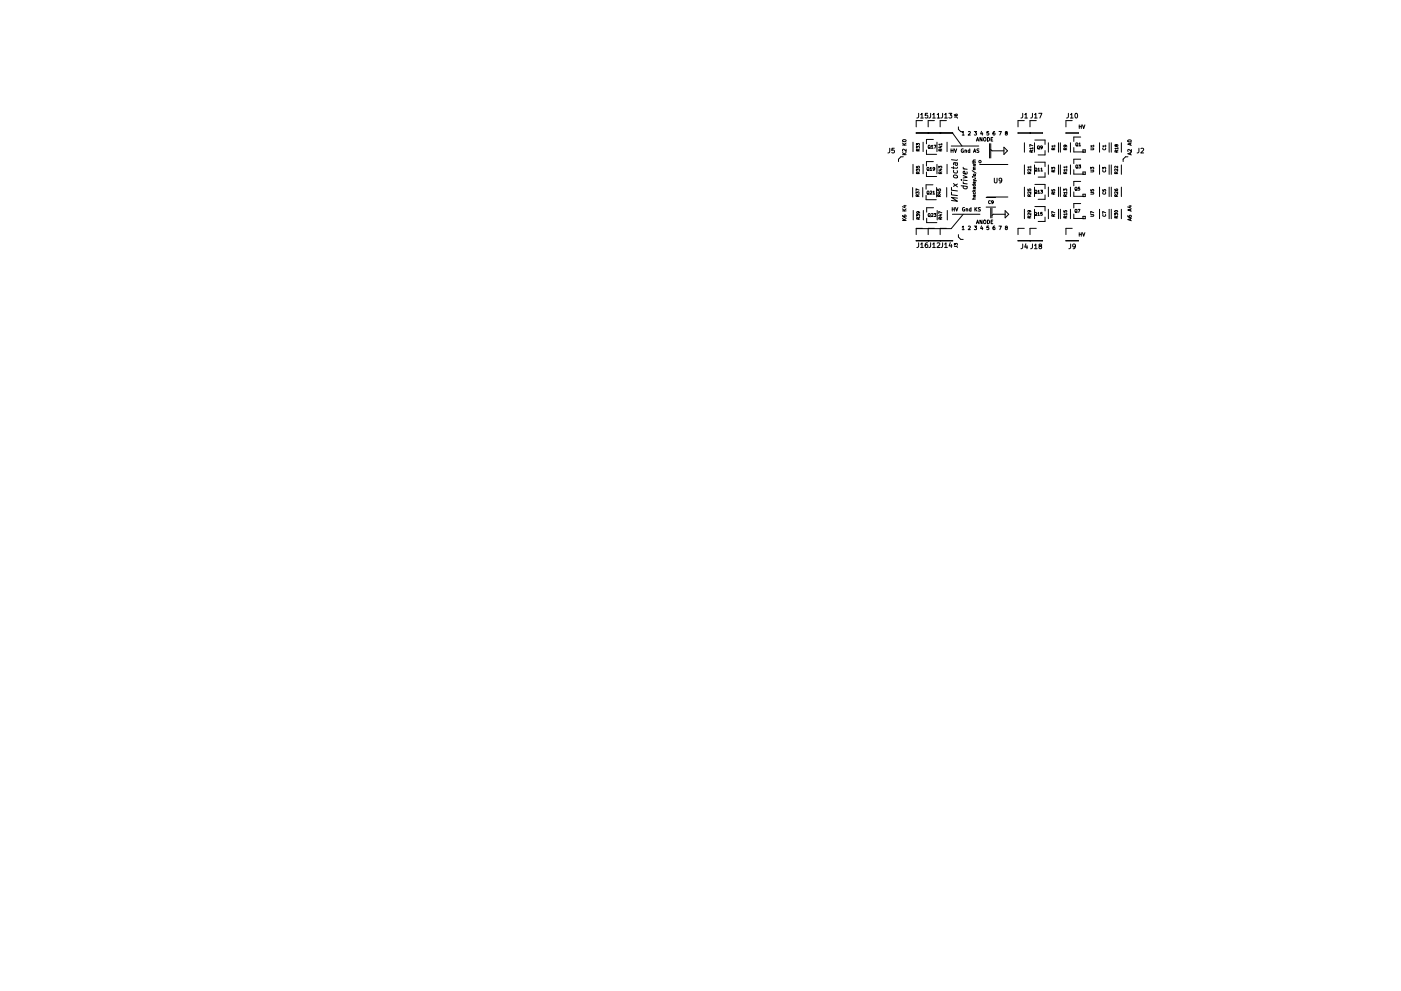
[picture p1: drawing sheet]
<svg xmlns="http://www.w3.org/2000/svg" width="297mm" height="210mm" viewBox="0 0 297 210" stroke-linecap="round" stroke-linejoin="round" font-family="sans-serif">
<g fill="none" stroke="#000" stroke-width=".21">
<path d="M188.6 31.5v.8l-.3 .2M189.6 31.5h-.5v.4h.4l.1 .5h-.5M191.4 30.8h.7M191.4 30.3l.4 .5M191.4 32.8h.7M191.4 32.4l.4 .4M191.4 29.7a.37 .37 0 0 1 .4-.1 .37 .37 0 0 1 .3 .3l-.1 .1a.37 .37 0 0 1-.4 .1 .37 .37 0 0 1-.2-.4zM191.5 33.3h-.5l-.5 .5v.5M192.1 31.7v.4l-.5-.4-.2 .1v.3M192.1 30.3l-.4 .4M192.1 32.4l-.4 .3M193.5 39.8v2"/>
<path d="M193.6 30.2v2M193.6 34.9v2M194.3 28.2h7.7zM194.3 31.4v-.4l.2 .3 .1-.2h.3v.3M194.3 30.8v-.4l.2 .2 .1-.1h.3v.3M194.3 36.3v-.4l.2 .2 .1-.2h.3v.4M194.3 35.3v.3h.3v-.3h.3v.3M194.6 32v-.3h-.2l-.1 .3h.6M194.6 36.8v-.3h-.2l-.1 .3h.6M194.8 24l-.1 .9-.3 .1M194.9 31.6l-.3 .3M194.9 36.5l-.3 .2"/>
<path d="M195.2 24.3l.3-.3v1M195.2 25h.6M195.6 25.6h-1.3v1.3M195.6 39.8v2M195.7 30.2v2M195.7 34.9v2M196.4 31.8v.9h2.2M196.4 36.5v.9h2.2M196.7 36l.3 .2M196.7 24h-.5v.5h.4l.1 .4h-.5M196.8 28.2h.1M196.9 28.2h.1"/>
<path d="M196.9 31.3l.3 .2M197.2 35.7l.2-.2v.7M197.2 36.2h.4M197.3 24v.9l-.4 .1M197.5 31l.1-.2v.7M197.5 31.5h.3M197.7 24.3l.3-.3v1M197.7 25h.6M197.8 39.2h-1.5v.9M197.9 29.6h-1.5v.9M197.9 34.3h-1.5v.9M198 30.8h.5l-.3 .7"/>
<path d="M198.1 25.6h-1.3v1.3M198.2 35.8l-.3 .1-.1-.3h.4l-.1 .4-.2 .2M198.6 39.8v2M198.7 30.2v2M198.7 34.9v2M198.7 24.3l.3-.3v1M198.7 25h.6M199 35.7v-.4l.3 .2v-.2h.3v.4M199.3 31.1h.4M199.3 35.9h.4M199.3 28.2h.1M199.4 32l-.1-.3h-.2l-.1 .3h.7"/>
<path d="M199.4 36.8l-.1-.3h-.2l-.1 .3h.7M199.4 28.2h.1M199.5 31v.4l-.5-.1M199.5 35.8v.4l-.5-.1M199.7 30.6h-.7l.2 .2M199.7 31.6l-.3 .3M199.7 30.4v.4M199.7 36.5l-.3 .2M199.9 24l-.1 .9-.3 .1M200.3 24.3l.3-.3v1M200.3 25h.6M200.7 25.6h-1.4v1.3"/>
<path d="M200.7 39.8v2M200.8 30.2v2M200.8 34.9v2M201.2 24h.6l-.3 .4 .3 .1v.4h-.6M201.6 31.6v.7M201.6 31.9h.5M201.7 31h5.8M201.7 39.8v.6l1.3 .1M201.9 28.2l2.1 2.8M202.1 31.6v.7M202.2 38.9l.8 .7M202.2 35.3v.5"/>
<path d="M202.2 37.2h.6l.2 .4-.2 .2-.4-.1-.2-.2zM202.2 36.1v.3l.2 .3 .5-.1v-.4M202.3 31.6l.3 .7 .2-.7M202.3 24.8l.6 .1 .1 .2M202.3 24.3l.2 .2 .4 .1v-.4l-.3 .1 .1 .3M202.5 34.5l.1 .5 .2 .1 .2-.1-.1-.4M203 35.5l-.2 .2-1.1-.1M203 34.6l-.8-.1v.5M203 33.9l-.2 .1-1.1-.1M203 39l-.8 .5M203.2 26.9v.5l.5 .5h.5M203.8 38.2h.1"/>
<path d="M203.8 39.4l1.3 .2M204 28.1l.2-.2v.8M204 28.7h.4M204.2 38.6l.3 .3M204.2 37.2l.9 .4-.9 .2M204.2 35.5l.3 .3M204.2 38.9l.9 .1M204.2 38.2l.9 .1M204.2 35.8l.9 .1M204.2 31.6a.35 .35 0 0 0-.4 .4 .35 .35 0 0 0 .5 .3v-.3h-.2M204.3 39.5v.4l.5 .2 .3-.2-.1-.3M204.6 31.9h.3v.4"/>
<path d="M204.6 31.8v.5M205 36.5l.1 .3-.2 .1-.6-.1v-.4l.2-.1 .1 .6M205.3 28l.3-.1 .1 .2-.4 .6h.4M205.6 31.6v.7h-.3v-.4h.3M206.1 36.2l.8 .5M206.2 39.2h.6v.2l-.4 .1v-.3M206.2 37.5h.1M206.2 34.2h.6M206.4 38.1l.6 .3M206.4 37.5h.4M206.4 36h.4M206.4 34.9h.4"/>
<path d="M206.4 34.4v.3M206.4 32.3l.2-.7 .3 .7M206.4 37l.3-.1 .1 .2-.3 .2zM206.5 32.1h.3M206.5 39.8l.1 .2h.2v-.2h-.3l-.1 .2M206.5 38.6l.1 .3 .2-.1v-.2h-.3l-.1 .3M206.6 27.9h.4l-.2 .3 .2 .1v.3h-.4M206.7 37.8h.1M206.7 34.9l.1 .2h-.4M206.8 35.7l-.4 .1v.2M206.8 35.4l-.4 .1 .1 .2M206.8 34.4l-.1 .2h-.5"/>
<path d="M206.8 33.9l-.4 .1v.2M206.8 38.2l-.4 .2M207 29.9l.3-.7 .2 .7M207.1 29.7h.3M207.6 31.6l-.4 .1v.2l.4 .3-.5 .1M207.7 34.9h6M208.1 27.9l-.2 .5h.5M208.2 29.2v.7l-.4-.7v.7M208.3 28.2v.5M208.6 29.3l.1-.1 .3 .1-.1 .6-.3-.1zM209.4 29.2a.38 .38 0 0 1 .4 .3 .38 .38 0 0 1-.4 .4zM209.6 27.9h-.3l-.1 .4 .4-.1v.4h-.4"/>
<path d="M209.8 30.5v3M210.1 30.5v3M210.1 31.7l.2 .3h2.6M210.1 29.5h.3M210.5 29.2h-.4v.7h.4M210.8 37.8v.8l.2 .2 .4-.2v-.8M210.9 27.9l-.3 .2-.1 .4 .2 .2 .2-.1v-.4l-.4 .1M211.8 27.9h.5l-.3 .8M212.4 38.2l-.2 .2h-.3v-.5l.3-.1 .2 .2-.1 .6-.4 .2M212.9 31.2l.7 .8-.7 .8zM213.3 28.2l-.2-.1 .2-.2h.2v.3a.3 .3 0 0 0-.3 .1 .3 .3 0 0 0 0 .3h.3l-.1-.4M215.8 28.2h5.2z"/>
<path d="M216.8 24v.9l-.3 .1M217.2 25.6h-1.4v1.3M217.2 30.3v2M217.2 35v2M217.2 39.7v2M217.3 24.3l.3-.3v1M217.3 25h.5M218.3 36.8l-.1-.3h-.2l-.1 .3h.7M218.4 28.2h.1M218.5 28.2h.1M218.6 35.9v.4l-.5-.4-.2 .1 .1 .2M218.6 35.4h-.7l.2 .2"/>
<path d="M218.6 36.5l-.3 .2M218.6 35.3v.3M218.7 32.3l-.1-.3-.2-.1-.1 .4h.7M218.9 24v.9l-.4 .1M219 31.5h-.7l.2 .2M219 30.9l-.7-.2v.4M219 31.9l-.3 .2M219 31.3v.4M219.3 24.3l.3-.3v1M219.3 25h.6M219.3 30.3v2M219.3 35v2"/>
<path d="M219.3 39.7v2M219.4 29.7h2.2v.9M219.4 34.4h2.2v.9M219.4 39.1h2.2v1M219.5 36.1l.4 .2M219.7 25.6h-1.3v1.3M220.1 35.8l.1-.2v.7M220.1 36.3h.3M220.1 31.4l.3 .2M220.2 24h.7l-.4 1M220.7 35.8l.2-.2v.7M220.7 36.3h.3"/>
<path d="M221 31.2l-.3 .1v-.3l.3 .1v.3l-.3 .2M221.6 31.9v1h-1.5M221.6 36.6v1h-1.5M222.3 30.3v2M222.3 35v2M222.3 39.7v2M223 35.9v-.4l.2 .2 .1-.2h.3v.4M223.3 31.8v-.3l-.2-.1-.1 .4h.6M223.3 36.5v-.3l-.2-.1-.1 .4h.6M223.6 31h-.6l.2 .2M223.6 31.4l-.3 .2M223.6 30.8v.4"/>
<path d="M223.6 36.1l-.3 .2M224.4 30.3v2M224.4 35v2M224.4 39.7v2M224.8 30.3v2M224.8 35v2M224.8 39.7v2M225.8 30.8l.1 .3h-.3l.1-.3h.3l.2 .3M225.9 31.8l-.1-.3-.2-.1-.1 .4h.7M225.9 36.8l-.1-.3h-.2l-.1 .3h.7M226 28.2h2.7zM226.2 36h-.7l.2 .2"/>
<path d="M226.2 35.4h-.7l.2 .2M226.2 31.4l-.3 .2M226.2 36.5l-.3 .2M226.2 35.3v.3M226.2 35.9v.3M226.5 24v.9l-.4 .1M226.9 24.3l.3-.3v1M226.9 25h.6M227 30.3v2M227 35v2M227 39.7v2M227.3 25.6h-1.3v1.3"/>
<path d="M227.7 31.3v.9h2.1M227.7 36v.9h2.1M228 24.1l.1-.1a.49 .49 0 0 1 .4 .6 .49 .49 0 0 1-.5 .4l-.1-.3zM228.2 30.8l.3 .2M228.2 35.5l.3 .2M228.7 35h.4l-.2 .3h.2v.3h-.4M228.8 30.5l.1-.2v.6M228.8 30.9h.3M228.8 26.5v.8M228.8 26.9h.5M228.9 39.7h-.3v.3h.3v.3h-.3M229.1 29.1h-1.4v.9"/>
<path d="M229.1 33.8h-1.4v.9M229.1 38.5h-1.4v.9M229.3 26.5v.8M229.5 26.5l.3 .8 .2-.8M229.6 31.8h.5v.5h-.5zM229.6 36.5h.5v.5h-.5zM231.3 31.4l.6 .1-.1 .3h-.5M231.3 36.1l.6 .1-.1 .3h-.5M231.3 35.9v-.4l.2 .2 .1-.2h.2v.4M231.9 31h-.6l.1 .1M231.9 30.8v.3M233.1 30.3v2"/>
<path d="M233.1 35v2M233.1 39.7v2M233.8 35.9v-.4l.2 .2 .1-.2h.3v.4M233.9 31.4a.28 .28 0 0 0 .2 .4 .28 .28 0 0 0 .3-.4M233.9 36.1a.28 .28 0 0 0 .2 .4 .28 .28 0 0 0 .3-.4M234.4 31h-.6l.2 .2M234.4 30.8v.4M235.2 30.3v2M235.2 35v2M235.2 39.7v2M235.6 30.3v2M235.6 35v2"/>
<path d="M235.6 39.7v2M236.7 30.8l.1-.1 .2 .1v.2l-.2 .1-.2-.4h-.2v.3l.3-.1M236.7 36.8l-.1-.3h-.2l-.1 .3h.7M236.7 32.3v-.3l-.3-.1v.4h.6M237 35.9v.4l-.5-.4-.2 .1 .1 .2M237 35.3v.4l-.5-.4-.2 .1 .1 .2M237 36.5l-.3 .2M237 31.5h-.6l.2 .2M237 31.9l-.3 .2M237 31.3v.4M237.8 30.3v2M237.8 35v2"/>
<path d="M237.8 39.7v2M239.1 33.3h-.5l-.5 .5v.5M239.2 29.7a.37 .37 0 0 1 .4-.1 .37 .37 0 0 1 .2 .4 .37 .37 0 0 1-.4 .2 .37 .37 0 0 1-.3-.4zM239.6 30.4v.4M239.6 32.4v.4M239.9 32.4l-.8 .2 .8 .3M239.9 31.7v.5l-.6-.5-.2 .2 .1 .2M239.9 30.3l-.8 .3 .8 .2M241.5 31.5l-.1 .8-.3 .2M241.9 31.5h.4l.2 .2-.6 .8h.6M191.4 45.7l.1 .3 .5 .1 .1-.2-.1-.2h-.3l.1 .4M191.4 46.8h.7"/>
<path d="M191.4 46.3l.4 .5M191.4 44.8h.7M191.4 44.3l.4 .5M191.6 43.7h.5M191.9 43.6v.4l-.6-.2M192.1 46.3l-.4 .4M192.1 44.3l-.4 .3M193.6 44.7v2M194.2 41.1v-.4l.3 .2v-.2h.3v.4M194.3 51l7.7 .1zM194.3 45.9v-.4l.3 .2v-.2h.3v.4M194.6 41.7l-.1-.3-.2-.1-.1 .4h.7"/>
<path d="M194.6 44.9l.1 .3h-.3l.1-.3h.3l.2 .3M194.7 46.5l-.1-.3h-.2l-.1 .3h.7M194.8 51.5l-.1 .9-.3 .1M194.9 40.3l-.7-.2v.4M194.9 41.3l-.3 .2M195 46.1l-.3 .2M195.2 51.8l.3-.3v1M195.2 52.5h.6M195.6 48.4h-1.3v1.4M195.8 44.7v2M196.3 41.4v1h2.2M196.5 46.3v.9h2.1"/>
<path d="M196.6 51.5l-.4 .3v.5l.1 .2 .4-.1-.1-.5h-.3l-.1 .2M196.7 41l.3 .2M196.8 51v.1M196.9 51v.1M196.9 45.8l.3 .2M197.2 40.6l.2-.1 .2 .2-.4 .5h.4M197.3 51.5v.9l-.4 .1M197.5 45.4l.2-.1 .1 .2-.4 .4h.4M197.7 51.8l.3-.3v1M197.7 52.5h.6M197.8 40.7l.2-.2v.7M197.8 41.2h.4"/>
<path d="M197.9 44.1h-1.4v.9M198 45.3h.4l-.2 .2 .2 .1v.3h-.4M198.1 48.4h-1.3v1.4M198.7 51.6l.4-.1 .2 .3-.7 .7h.7M198.7 44.7v2M198.8 40.1v.3h.3v-.3h.3v.3M199 40.8h.4M199.1 41.7v-.3l-.3-.1v.4h.6M199.2 40.7v.4l-.4-.2M199.3 45.6h.4M199.3 51v.1M199.4 46.5l-.1-.3h-.2l-.1 .3h.7"/>
<path d="M199.4 41.3l-.3 .2M199.4 51v.1M199.5 45.5v.4l-.5-.2M199.7 45.2l-.7-.3v.4M199.7 46.1l-.3 .2M199.9 51.5l-.1 .9-.3 .1M200.3 51.8l.3-.3v1M200.3 52.5h.6M200.7 48.4h-1.4v1.4M200.8 44.7v2M201.5 51.5l-.3 .7h.7M201.7 51.8v.7"/>
<path d="M201.7 40.7v.6l1.3 .2M201.9 44v.8M201.9 44.4h.4M201.9 45.5h5.9M202.3 44v.8M202.3 52.3h.6l.1 .2M202.3 52v-.4l.3 .3v-.2h.3v.3M202.6 44l.2 .8 .3-.8M203 42l-1.3-.1 1.3 .8-1.3-.2M203.2 49.8v.5l.5 .5h.5M204 48.2l.2-.2v.7M204 48.7h.4"/>
<path d="M204.2 45.5l-2.5 3h-7.4M204.5 44.1a.35 .35 0 0 0-.5 .3 .35 .35 0 0 0 .5 .3v-.2h-.1M204.9 44.4l.2-.1 .1 .5M204.9 44.3v.5M205.3 48h.3l.1 .2-.4 .5h.4M205.9 44.3l-.4 .1 .1 .4h.3M205.9 44v.8M206.2 42.3h.6M206.2 40.6h.6M206.4 40.3l.2 .3M206.4 40.8l.1 .3h.3v-.3M206.5 41.4l.1 .3 .2-.1v-.2h-.3l-.1 .3"/>
<path d="M206.6 48h.4l-.2 .3h.2v.4h-.4M206.7 44v.8M206.8 42h-.4v.3M206.8 40.3l-.3 .2M206.8 44.4l.3 .4M207 47.5l.3-.8 .2 .8M207.1 47.2h.3M207.1 44l-.4 .5M207.9 44.1l-.5 .1 .4 .3v.2l-.4 .1M208.1 47.9l-.2 .6h.5M208.2 46.7v.8l-.4-.8v.8M208.3 48.2v.5"/>
<path d="M208.6 46.8l.1-.1 .3 .1-.1 .6-.3-.1zM209.1 41.9h2M209.1 43.9h2M209.2 41.8h4.5M209.4 46.7a.38 .38 0 0 1 .4 .4 .38 .38 0 0 1-.4 .4zM209.6 48h-.3l-.1 .3h.4v.4h-.4M210 42.6a.28 .28 0 0 0-.4 .3 .28 .28 0 0 0 .4 .2M210.1 44.2v2M210.1 47.1h.3M210.3 44.2v2M210.5 46.7h-.4v.8h.4M210.6 42.8l-.3 .1-.1-.3 .4 .1v.4l-.3 .1"/>
<path d="M210.9 48l-.3 .1-.1 .5 .2 .1h.2v-.4l-.4 .1M211.8 48h.5l-.3 .7M213.1 45.5h-2.5l-.3 .2M213.1 44.7l.8 .8-.8 .7zM213.3 48.3l-.2-.2 .2-.1h.2v.2a.3 .3 0 0 0-.3 .1 .3 .3 0 0 0 0 .4h.3l-.1-.4M215.8 51l5.2 .1zM216.8 51.8v.8l-.3 .2M217.2 48.4h-1.4v1.4M217.2 44.4v2M217.5 51.7l-.2 .7h.6M217.7 52.1v.7M217.9 40.1v.3h.3v-.3h.3v.3"/>
<path d="M218.2 44.7l.1 .3h-.3v-.3h.4l.2 .3M218.3 41.7l-.1-.3-.2-.1-.1 .4h.7M218.3 46.2l-.1-.3h-.2l-.1 .3h.7M218.4 51v.1M218.5 51v.1M218.6 40.7v.4l-.5-.4-.2 .1 .1 .3M218.6 45.3v.4l-.5-.4-.2 .1 .1 .2M218.6 41.3l-.3 .2M218.6 45.9l-.3 .2M218.9 51.8v.8l-.4 .2M219.3 52.1l.3-.3v1M219.3 52.8h.6"/>
<path d="M219.3 44.4v2M219.4 43.8h2.2v1M219.5 45.5l.3 .3M219.5 40.8l.4 .3M219.7 48.4h-1.3v1.4M220 45.2l.2-.1v.6M220 45.7h.4M220.1 40.5l.1-.1v.6M220.1 41h.3M220.5 52.2l-.2-.3 .5-.1v.3l-.5 .3 .2 .4 .4-.2-.2-.4M220.6 40.4h.4l-.2 .2 .2 .1v.2h-.4M221 45.1h-.3l-.1 .3 .3-.1 .1 .3h-.4"/>
<path d="M221.6 41.4v.9h-1.5M221.6 46.1v.9h-1.5M222.3 44.4v2M223 40.2v.3l.3 .1v-.3l.3-.1v.4M223.3 41.2v-.3l-.2-.1-.1 .4h.6M223.3 45.9v-.3l-.2-.1-.1 .4h.6M223.6 45.1l-.6-.2v.4M223.6 40.8l-.3 .2M223.6 45.5l-.3 .2M224.4 44.4v2M224.8 44.4v2M225.5 40.5v-.4l.3 .2v-.2h.3v.4"/>
<path d="M225.5 44.7v.3h.3v-.3h.3v.3M225.9 41.7l-.1-.3-.2-.1-.1 .4h.7M225.9 46.2l-.1-.3h-.2l-.1 .3h.7M226 51l2.7 .1zM226.2 40.9h-.7l.2 .2M226.2 45.4h-.7l.2 .2M226.2 40.7v.4M226.2 45.3v.3M226.2 41.3l-.3 .2M226.2 45.9l-.3 .2M227 44.4v2M227 51.8l-.1 .8-.3 .2"/>
<path d="M227.3 48.4h-1.3v1.4M227.7 40.7v1h2.1M227.7 45.4v1h2.1M228 52.2l-.2 .2-.3-.1v-.4l.3-.1 .2 .2-.1 .5-.4 .3M228 40.2l.4 .2M228 44.9l.4 .2M228.5 44.4h.5l-.3 .7M228.8 49.4v.7M228.8 49.7h.5M229.1 43.2h-1.4v.9M229.3 49.4v.7M229.5 49.4l.3 .7 .2-.7"/>
<path d="M229.6 41.2h.5v.5h-.5zM229.6 45.9h.5v.5h-.5zM231.3 40.8l.6 .1-.1 .3h-.5M231.3 40.2v.3l.3 .1-.1-.3 .3-.1v.4M231.3 45.5l.6 .1-.1 .3h-.5M231.9 45.1l-.6-.2v.4M233.1 44.4v2M233.8 40.2v.3l.3 .1v-.3l.3-.1v.4M233.9 40.8a.28 .28 0 0 0 .2 .4 .28 .28 0 0 0 .3-.4M233.9 45.5a.28 .28 0 0 0 .2 .4 .28 .28 0 0 0 .3-.4M234.4 45.1l-.6-.2v.4M235.2 44.4v2"/>
<path d="M235.6 44.4v2M236.3 40.1l.2 .3h.3l.1-.3h-.3l.1 .3M236.3 45.7v-.4l.3 .2v-.2h.3v.4M236.4 44.7a.3 .3 0 0 1 .3-.1 .3 .3 0 0 1 .2 .3v.1a.3 .3 0 0 1-.3 .1 .3 .3 0 0 1-.2-.4zM236.7 41.7l-.1-.3-.2-.1-.1 .4h.7M236.7 46.2l-.1-.3h-.2l-.1 .3h.7M237 40.7v.4l-.5-.4-.2 .1 .1 .3M237 41.3l-.3 .2M237 45.9l-.3 .2M237.8 44.4v2M239.1 45.8l.2 .3h.4l.2-.1-.1-.3-.4 .1 .1 .3M239.4 43.7h.5"/>
<path d="M239.6 43.6v.5l-.5-.2M239.6 44.4v.3M239.6 46.4v.4M239.9 46.3l-.8 .3 .8 .2M239.9 44.3l-.8 .3 .8 .2"/>
<circle cx="196.8" cy="35.9" r=".31"/>
<circle cx="197" cy="31.2" r=".31"/>
<circle cx="207.8" cy="34.3" r=".25"/>
<circle cx="219.6" cy="36" r=".31"/>
<circle cx="220.2" cy="31.3" r=".31"/>
<circle cx="228.3" cy="30.6" r=".31"/>
<circle cx="228.3" cy="35.3" r=".31"/>
<circle cx="196.8" cy="40.9" r=".31"/>
<circle cx="197" cy="45.6" r=".3"/>
<circle cx="219.6" cy="45.4" r=".31"/>
<circle cx="219.6" cy="40.7" r=".31"/>
<circle cx="228.1" cy="40.1" r=".31"/>
<circle cx="228.1" cy="44.8" r=".31"/>
</g>
</svg>
